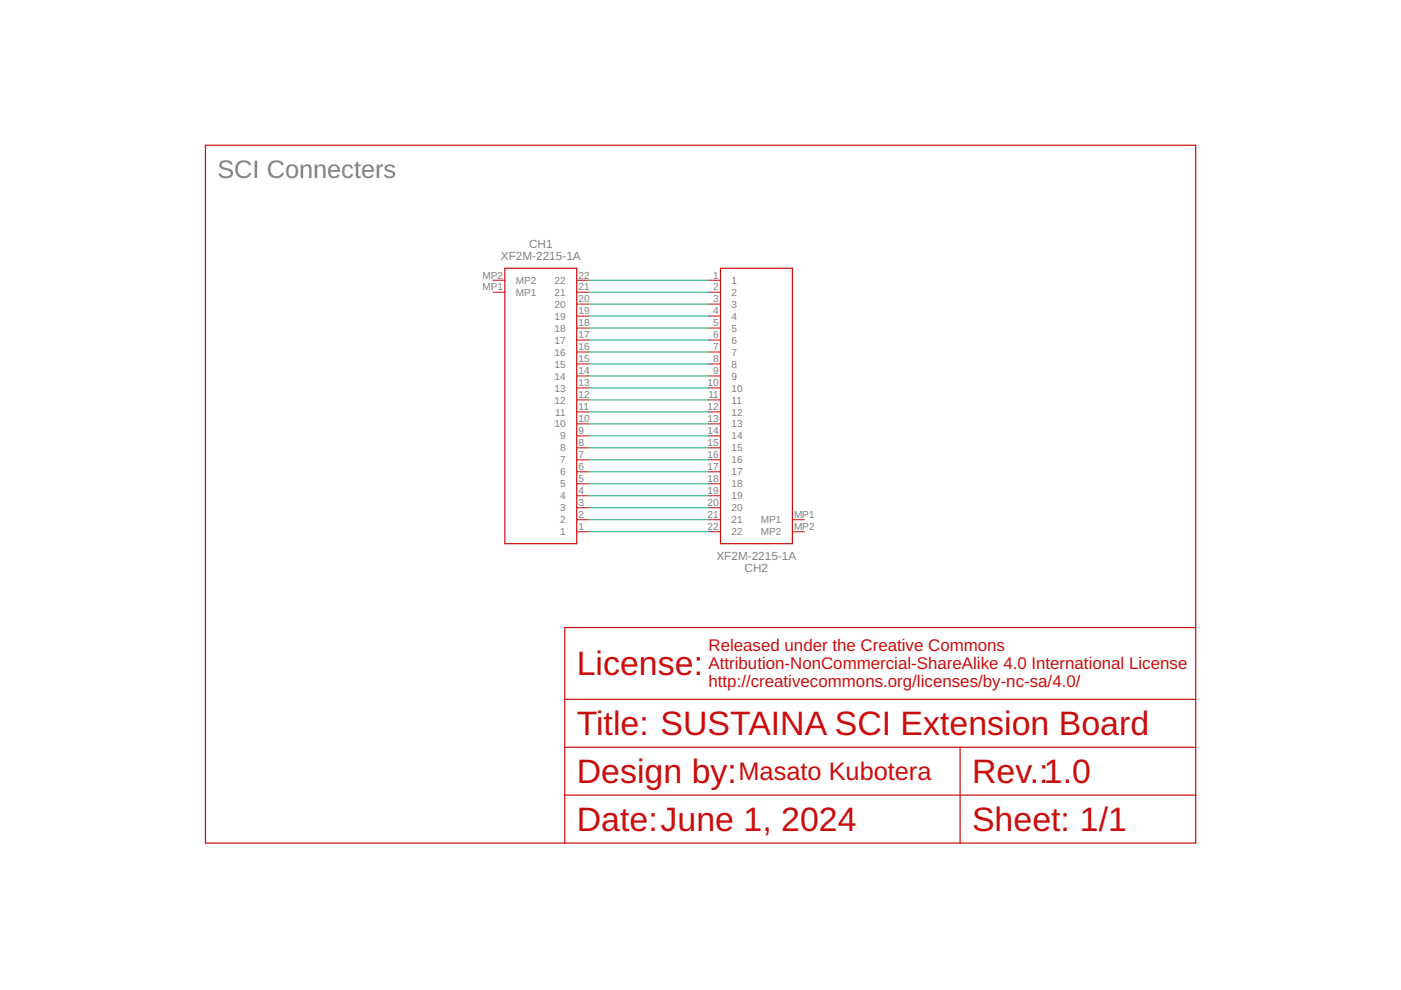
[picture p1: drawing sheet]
<svg xmlns="http://www.w3.org/2000/svg" width="297mm" height="210mm" viewBox="0 0 297 210" stroke-linecap="round" stroke-linejoin="round" font-family="sans-serif">
<defs><g id="words">
<g font-size="7.2" fill="#c90d0c">
<text x="122.3" y="143.2">License:</text>
<text x="122.3" y="155.9">Title: SUSTAINA SCI Extension Board</text>
<text x="122.3" y="166.1">Design by:</text>
<text x="206.1" y="166.1">Rev.:1.0</text>
<text x="122.3" y="176.2">Date:June 1, 2024</text>
<text x="206.1" y="176.2">Sheet: 1/1</text>
</g>
<text font-size="5.4" fill="#808080" x="46.1" y="37.8">SCI Connecters</text>
<text font-size="5.4" fill="#c90d0c" x="156.6" y="165.4">Masato Kubotera</text>
<g font-size="3.6" fill="#c90d0c">
<text x="150.2" y="138.1">Released under the Creative Commons</text>
<text x="150.2" y="141.9">Attribution-NonCommercial-ShareAlike 4.0 International License</text>
<text x="150.2" y="145.7">http://creativecommons.org/licenses/by-nc-sa/4.0/</text>
</g>
<g font-size="2.5" fill="#808080">
<text x="112.2" y="52.7">CH1</text>
<text x="106.2" y="55.2">XF2M-2215-1A</text>
<text x="151.9" y="118.7">XF2M-2215-1A</text>
<text x="157.9" y="121.2">CH2</text>
</g>
<g font-size="2.1" fill="#808080">
<text x="102.3" y="59">MP2</text>
<text x="122.6" y="59">22</text>
<text x="151.2" y="59">1</text>
<text x="102.3" y="61.6">MP1</text>
<text x="109.4" y="62.7">MP1</text>
<text x="109.4" y="60.2">MP2</text>
<text x="117.6" y="65.2">20</text>
<text x="117.6" y="62.7">21</text>
<text x="117.6" y="60.2">22</text>
<text x="122.6" y="64.1">20</text>
<text x="122.6" y="61.6">21</text>
<text x="151.2" y="61.6">2</text>
<text x="151.2" y="64.1">3</text>
<text x="155.1" y="60.2">1</text>
<text x="155.1" y="62.7">2</text>
<text x="155.1" y="65.2">3</text>
<text x="117.6" y="70.3">18</text>
<text x="117.6" y="67.8">19</text>
<text x="122.6" y="71.7">17</text>
<text x="122.6" y="69.2">18</text>
<text x="122.6" y="66.7">19</text>
<text x="151.2" y="66.7">4</text>
<text x="151.2" y="69.2">5</text>
<text x="151.2" y="71.7">6</text>
<text x="155.1" y="67.8">4</text>
<text x="155.1" y="70.3">5</text>
<text x="117.6" y="77.9">15</text>
<text x="117.6" y="75.4">16</text>
<text x="117.6" y="72.9">17</text>
<text x="122.6" y="76.8">15</text>
<text x="122.6" y="74.3">16</text>
<text x="151.2" y="74.3">7</text>
<text x="151.2" y="76.8">8</text>
<text x="155.1" y="72.9">6</text>
<text x="155.1" y="75.4">7</text>
<text x="155.1" y="77.9">8</text>
<text x="117.6" y="83">13</text>
<text x="117.6" y="80.5">14</text>
<text x="122.6" y="81.9">13</text>
<text x="122.6" y="79.4">14</text>
<text x="150" y="81.9">10</text>
<text x="151.2" y="79.4">9</text>
<text x="155.1" y="80.5">9</text>
<text x="155.1" y="83">10</text>
<text x="117.6" y="85.6">12</text>
<text x="117.7" y="88.1">11</text>
<text x="122.6" y="89.5">10</text>
<text x="122.6" y="87">11</text>
<text x="122.6" y="84.4">12</text>
<text x="150" y="87">12</text>
<text x="150" y="89.5">13</text>
<text x="150.2" y="84.4">11</text>
<text x="155.1" y="85.6">11</text>
<text x="155.1" y="88.1">12</text>
<text x="117.6" y="90.6">10</text>
<text x="118.8" y="95.7">8</text>
<text x="118.8" y="93.2">9</text>
<text x="122.6" y="94.6">8</text>
<text x="122.6" y="92.1">9</text>
<text x="150" y="92.1">14</text>
<text x="150" y="94.6">15</text>
<text x="155.1" y="90.6">13</text>
<text x="155.1" y="93.2">14</text>
<text x="155.1" y="95.7">15</text>
<text x="118.8" y="100.8">6</text>
<text x="118.8" y="98.3">7</text>
<text x="122.6" y="99.7">6</text>
<text x="122.6" y="97.1">7</text>
<text x="150" y="97.1">16</text>
<text x="150" y="99.7">17</text>
<text x="155.1" y="98.3">16</text>
<text x="155.1" y="100.8">17</text>
<text x="118.8" y="105.9">4</text>
<text x="118.8" y="103.3">5</text>
<text x="122.6" y="107.3">3</text>
<text x="122.6" y="104.8">4</text>
<text x="122.6" y="102.2">5</text>
<text x="150" y="102.2">18</text>
<text x="150" y="104.8">19</text>
<text x="150" y="107.3">20</text>
<text x="155.1" y="103.3">18</text>
<text x="155.1" y="105.9">19</text>
<text x="118.8" y="113.5">1</text>
<text x="118.8" y="111">2</text>
<text x="118.8" y="108.4">3</text>
<text x="122.6" y="112.4">1</text>
<text x="122.6" y="109.8">2</text>
<text x="150" y="109.8">21</text>
<text x="150" y="112.4">22</text>
<text x="155.1" y="108.4">20</text>
<text x="155.1" y="111">21</text>
<text x="155.1" y="113.5">22</text>
<text x="161.3" y="111">MP1</text>
<text x="161.3" y="113.5">MP2</text>
<text x="168.4" y="109.8">MP1</text>
<text x="168.4" y="112.4">MP2</text>
</g>
</g></defs>
<path d="M43.6 30.8h209.9v148h-209.9zM107 56.9h15.3v58.4h-15.3zM152.8 56.9h15.2v58.4h-15.2zM253.5 133.1h-133.8v45.7M119.7 148.3h133.8M119.7 158.4h133.8M203.6 158.4v20.4M119.7 168.6h133.8" fill="none" stroke="#c90d0c" stroke-width=".25"/>
<g fill="none" stroke="#c90d0c" stroke-width=".21">
<path d="M104.5 59.4h2.5M122.3 59.4h2.5M150.2 59.4h2.6M104.5 62h2.5M122.3 79.7h2.5M122.3 77.2h2.5M122.3 74.6h2.5M122.3 72.1h2.5M122.3 69.6h2.5M122.3 67h2.5M122.3 64.5h2.5M122.3 62h2.5"/>
<path d="M150.2 79.7h2.6M150.2 77.2h2.6M150.2 74.6h2.6M150.2 72.1h2.6M150.2 69.6h2.6M150.2 67h2.6M150.2 64.5h2.6M150.2 62h2.6M122.3 97.5h2.5M122.3 95h2.5M122.3 92.4h2.5M122.3 89.9h2.5"/>
<path d="M122.3 87.3h2.5M122.3 84.8h2.5M122.3 82.3h2.5M150.2 97.5h2.6M150.2 95h2.6M150.2 92.4h2.6M150.2 89.9h2.6M150.2 87.3h2.6M150.2 84.8h2.6M150.2 82.3h2.6M122.3 112.7h2.5M122.3 110.2h2.5"/>
<path d="M122.3 107.7h2.5M122.3 105.1h2.5M122.3 102.6h2.5M122.3 100h2.5M150.2 112.7h2.6M150.2 110.2h2.6M150.2 107.7h2.6M150.2 105.1h2.6M150.2 102.6h2.6M150.2 100h2.6M168 112.7h2.5M168 110.2h2.5"/>
</g>
<g fill="none" stroke="#0dab76" stroke-width=".21">
<path d="M124.8 59.4h25.4M124.8 62h25.4M124.8 64.5h25.4M124.8 67h25.4M124.8 69.6h25.4M124.8 72.1h25.4M124.8 74.6h25.4M124.8 77.2h25.4M124.8 79.7h25.4M124.8 82.3h25.4M124.8 84.8h25.4M124.8 87.3h25.4"/>
<path d="M124.8 89.9h25.4M124.8 92.4h25.4M124.8 95h25.4M124.8 97.5h25.4M124.8 100h25.4M124.8 102.6h25.4M124.8 105.1h25.4M124.8 110.2h25.4M124.8 107.7h25.4M124.8 112.7h25.4"/>
</g>
<use href="#words"/>
</svg>
